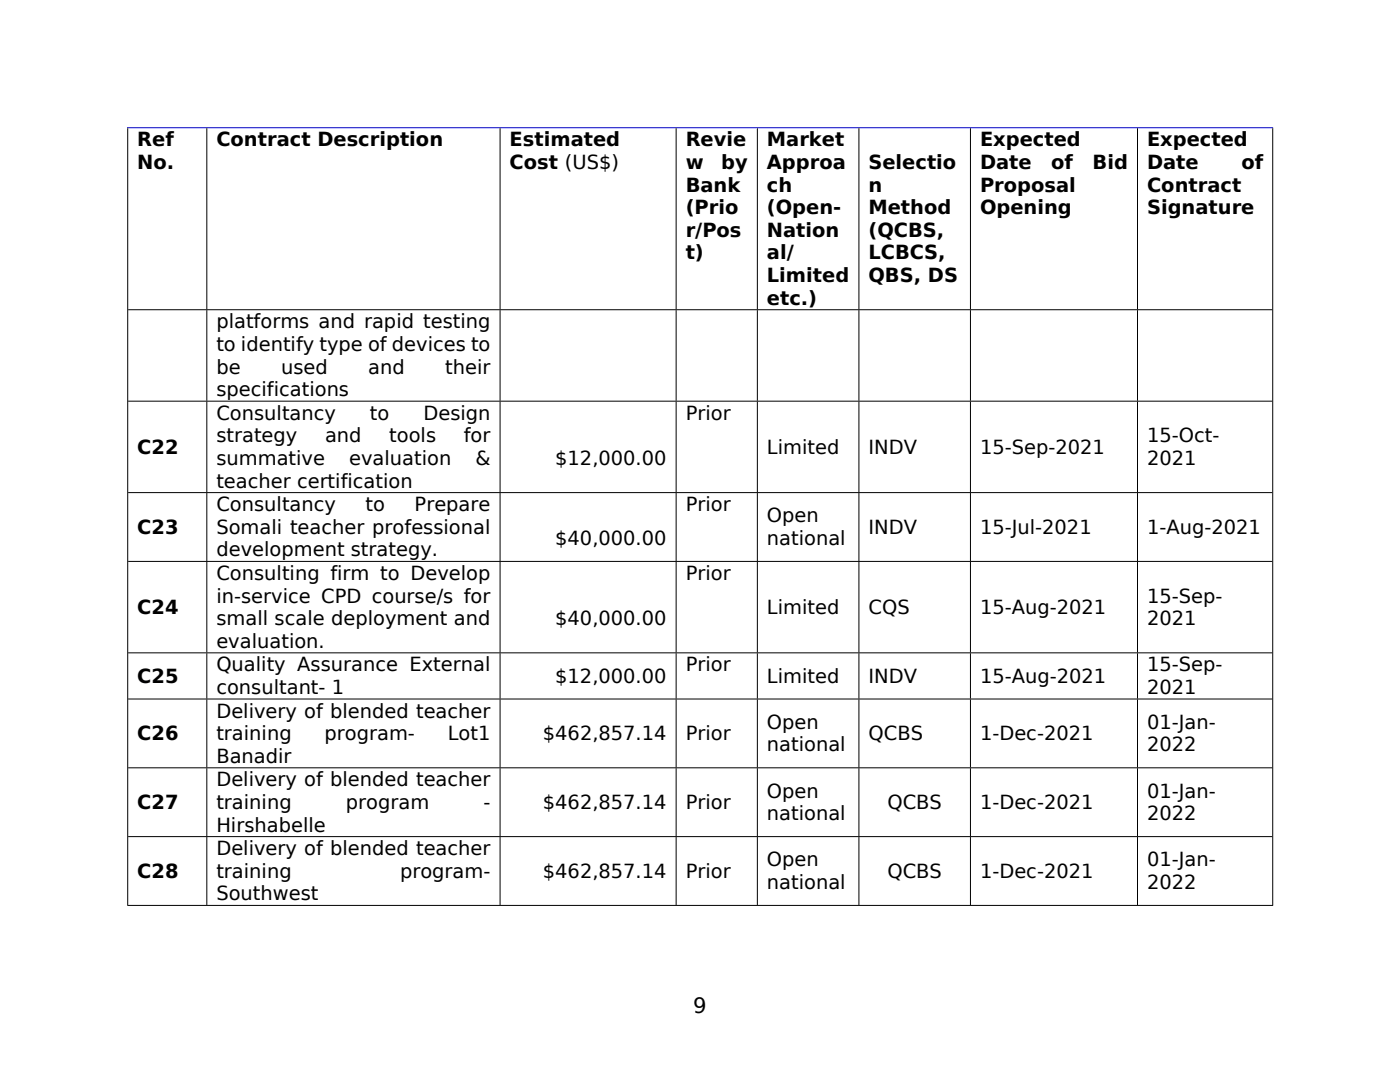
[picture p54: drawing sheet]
<svg xmlns="http://www.w3.org/2000/svg" width="279mm" height="216mm" viewBox="0 0 279 216" stroke-linecap="round" stroke-linejoin="round" font-family="sans-serif">
<defs><g id="words">
<text font-size="4.2" x="138.4" y="202.2">9</text>
<g font-size="3.9">
<text x="27.4" y="29.2">Ref</text>
<text x="43.2" y="29.2">Contract Description</text>
<text x="101.7" y="29.2">Estimated</text>
<text x="136.8" y="29.2">Revie</text>
<text x="153.1" y="29.2">Market</text>
<text x="195.6" y="29.2">Expected</text>
<text x="228.9" y="29.2">Expected</text>
<text x="27.4" y="33.7">No.</text>
<text x="101.7" y="33.7">Cost (US$)</text>
<text x="136.8" y="33.7">w</text>
<text x="143.9" y="33.7">by</text>
<text x="153.1" y="33.7">Approa</text>
<text x="173.3" y="33.7">Selectio</text>
<text x="195.6" y="33.7">Date</text>
<text x="209.8" y="33.7">of</text>
<text x="218" y="33.7">Bid</text>
<text x="228.9" y="33.7">Date</text>
<text x="247.7" y="33.7">of</text>
<text x="136.8" y="38.2">Bank</text>
<text x="153.1" y="38.2">ch</text>
<text x="173.3" y="38.2">n</text>
<text x="195.6" y="38.2">Proposal</text>
<text x="228.9" y="38.2">Contract</text>
<text x="136.8" y="42.7">(Prio</text>
<text x="136.8" y="47.2">r/Pos</text>
<text x="153.1" y="42.7">(Open-</text>
<text x="153.1" y="47.2">Nation</text>
<text x="173.3" y="42.7">Method</text>
<text x="173.3" y="47.2">(QCBS,</text>
<text x="195.6" y="42.7">Opening</text>
<text x="228.9" y="42.7">Signature</text>
<text x="136.8" y="51.8">t)</text>
<text x="153.1" y="51.8">al/</text>
<text x="173.3" y="51.8">LCBCS,</text>
<text x="153.1" y="56.3">Limited</text>
<text x="173.3" y="56.3">QBS, DS</text>
<text x="43.2" y="65.5">platforms and rapid testing</text>
<text x="153.1" y="60.8">etc.)</text>
<text x="43.2" y="70">to identify type of devices to</text>
<text x="43.2" y="74.5">be</text>
<text x="56.1" y="74.5">used</text>
<text x="73.5" y="74.5">and</text>
<text x="88.9" y="74.5">their</text>
<text x="43.2" y="79">specifications</text>
<text x="43.2" y="83.7">Consultancy</text>
<text x="73.8" y="83.7">to</text>
<text x="84.5" y="83.7">Design</text>
<text x="136.8" y="83.7">Prior</text>
<text x="43.2" y="88.3">strategy</text>
<text x="64.9" y="88.3">and</text>
<text x="77.7" y="88.3">tools</text>
<text x="92.6" y="88.3">for</text>
<text x="228.9" y="88.3">15-Oct-</text>
<text x="27.4" y="90.5">C22</text>
<text x="43.2" y="92.8">summative</text>
<text x="69.7" y="92.8">evaluation</text>
<text x="94.9" y="92.8">&amp;</text>
<text x="110.8" y="92.8">$12,000.00</text>
<text x="153.1" y="90.5">Limited</text>
<text x="173.3" y="90.5">INDV</text>
<text x="195.6" y="90.5">15-Sep-2021</text>
<text x="228.9" y="92.8">2021</text>
<text x="43.2" y="97.3">teacher certification</text>
<text x="43.2" y="102">Consultancy</text>
<text x="73" y="102">to</text>
<text x="82.8" y="102">Prepare</text>
<text x="136.8" y="102">Prior</text>
<text x="27.4" y="106.5">C23</text>
<text x="43.2" y="106.5">Somali teacher professional</text>
<text x="153.1" y="104.2">Open</text>
<text x="173.3" y="106.5">INDV</text>
<text x="195.6" y="106.5">15-Jul-2021</text>
<text x="228.9" y="106.5">1-Aug-2021</text>
<text x="43.2" y="111">development strategy.</text>
<text x="110.8" y="108.8">$40,000.00</text>
<text x="153.1" y="108.8">national</text>
<text x="43.2" y="115.7">Consulting firm to Develop</text>
<text x="136.8" y="115.7">Prior</text>
<text x="27.4" y="122.5">C24</text>
<text x="43.2" y="120.2">in-service CPD course/s for</text>
<text x="43.2" y="124.7">small scale deployment and</text>
<text x="110.8" y="124.7">$40,000.00</text>
<text x="153.1" y="122.5">Limited</text>
<text x="173.3" y="122.5">CQS</text>
<text x="195.6" y="122.5">15-Aug-2021</text>
<text x="228.9" y="120.2">15-Sep-</text>
<text x="228.9" y="124.7">2021</text>
<text x="43.2" y="129.3">evaluation.</text>
<text x="27.4" y="136.2">C25</text>
<text x="43.2" y="134">Quality Assurance External</text>
<text x="110.8" y="136.2">$12,000.00</text>
<text x="136.8" y="134">Prior</text>
<text x="153.1" y="136.2">Limited</text>
<text x="173.3" y="136.2">INDV</text>
<text x="195.6" y="136.2">15-Aug-2021</text>
<text x="228.9" y="134">15-Sep-</text>
<text x="43.2" y="138.5">consultant- 1</text>
<text x="43.2" y="143.2">Delivery of blended teacher</text>
<text x="228.9" y="138.5">2021</text>
<text x="27.4" y="147.7">C26</text>
<text x="43.2" y="147.7">training</text>
<text x="64.8" y="147.7">program-</text>
<text x="89.4" y="147.7">Lot1</text>
<text x="108.3" y="147.7">$462,857.14</text>
<text x="136.8" y="147.7">Prior</text>
<text x="153.1" y="145.4">Open</text>
<text x="153.1" y="149.9">national</text>
<text x="173.3" y="147.7">QCBS</text>
<text x="195.6" y="147.7">1-Dec-2021</text>
<text x="228.9" y="145.4">01-Jan-</text>
<text x="228.9" y="149.9">2022</text>
<text x="43.2" y="152.2">Banadir</text>
<text x="27.4" y="161.4">C27</text>
<text x="43.2" y="156.9">Delivery of blended teacher</text>
<text x="43.2" y="161.4">training</text>
<text x="69" y="161.4">program</text>
<text x="96.5" y="161.4">-</text>
<text x="108.3" y="161.4">$462,857.14</text>
<text x="136.8" y="161.4">Prior</text>
<text x="153.1" y="159.2">Open</text>
<text x="177.1" y="161.4">QCBS</text>
<text x="195.6" y="161.4">1-Dec-2021</text>
<text x="228.9" y="159.2">01-Jan-</text>
<text x="43.2" y="165.9">Hirshabelle</text>
<text x="153.1" y="163.7">national</text>
<text x="228.9" y="163.7">2022</text>
<text x="43.2" y="170.6">Delivery of blended teacher</text>
<text x="153.1" y="172.9">Open</text>
<text x="228.9" y="172.9">01-Jan-</text>
<text x="27.4" y="175.1">C28</text>
<text x="43.2" y="175.1">training</text>
<text x="43.2" y="179.7">Southwest</text>
<text x="79.8" y="175.1">program-</text>
<text x="108.3" y="175.1">$462,857.14</text>
<text x="136.8" y="175.1">Prior</text>
<text x="153.1" y="177.4">national</text>
<text x="177.1" y="175.1">QCBS</text>
<text x="195.6" y="175.1">1-Dec-2021</text>
<text x="228.9" y="177.4">2022</text>
</g>
</g></defs>
<g fill="none" stroke="#000" stroke-width=".2">
<path d="M25.5 25.6v155M41.3 25.6v36.1M99.8 25.6v36.1M134.9 25.6v36.1M151.1 25.6v36.1M171.4 25.6v36.1M193.7 25.6v36.1M227 25.6v36.1M254 25.6v155M25.6 61.8h228.3M41.3 61.9v18.1M99.8 61.9v18.1"/>
<path d="M134.9 61.9v18.1M151.1 61.9v18.1M171.4 61.9v18.1M193.7 61.9v18.1M227 61.9v18.1M25.6 80h228.3M25.6 98.3h228.3M41.3 80.1v18.1M41.3 98.4v13.5M99.8 80.1v18.1M99.8 98.4v13.5M134.9 80.1v18.1"/>
<path d="M134.9 98.4v13.5M151.1 80.1v18.1M151.1 98.4v13.5M171.4 80.1v18.1M171.4 98.4v13.5M193.7 80.1v18.1M193.7 98.4v13.5M227 80.1v18.1M227 98.4v13.5M25.6 112h228.3M41.3 112.1v18.1M99.8 112.1v18.1"/>
<path d="M134.9 112.1v18.1M151.1 112.1v18.1M171.4 112.1v18.1M193.7 112.1v18.1M227 112.1v18.1M25.6 130.3h228.3M25.6 139.5h228.3M41.3 130.4v9M41.3 139.6v13.5M99.8 130.4v9M99.8 139.6v13.5M134.9 130.4v9"/>
<path d="M134.9 139.6v13.5M151.1 130.4v9M151.1 139.6v13.5M171.4 130.4v9M171.4 139.6v13.5M193.7 130.4v9M193.7 139.6v13.5M227 130.4v9M227 139.6v13.5M25.6 153.2h228.3M41.3 153.3v13.5M99.8 153.3v13.5"/>
<path d="M134.9 153.3v13.5M151.1 153.3v13.5M171.4 153.3v13.5M193.7 153.3v13.5M227 153.3v13.5M25.6 166.9h228.3M41.3 167v13.6M99.8 167v13.6M134.9 167v13.6M151.1 167v13.6M171.4 167v13.6M193.7 167v13.6"/>
<path d="M227 167v13.6M25.4 180.7h228.7"/>
</g>
<path d="M25.4 25.5h228.7" fill="none" stroke="#00f" stroke-width=".2"/>
<use href="#words"/>
</svg>
